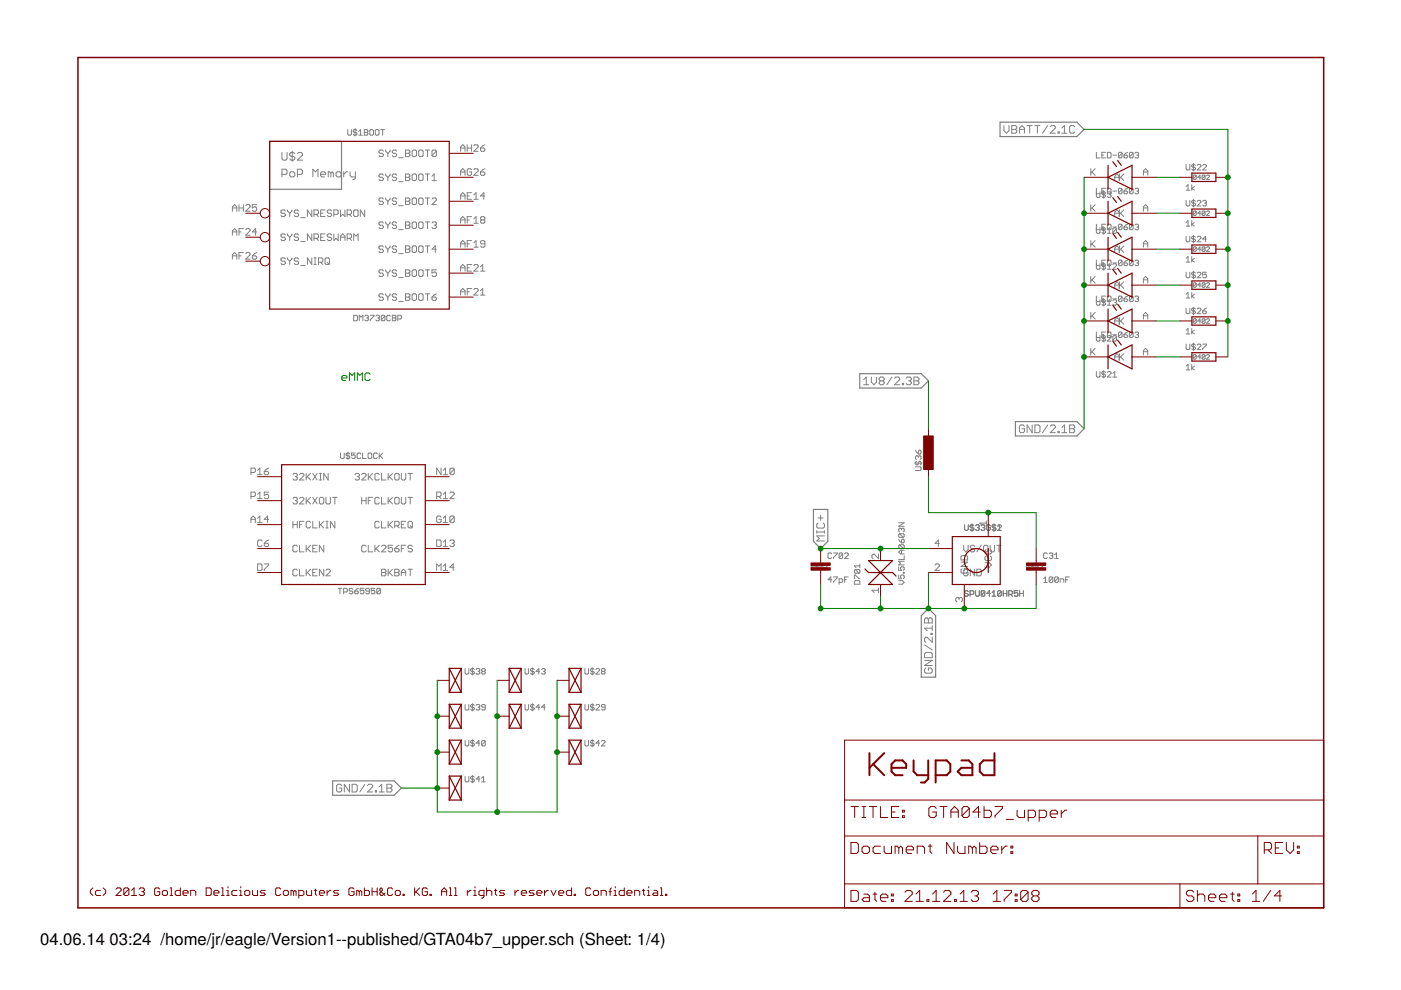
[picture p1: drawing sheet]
<svg xmlns="http://www.w3.org/2000/svg" width="297mm" height="210mm" viewBox="0 0 297 210" stroke-linecap="round" stroke-linejoin="round" font-family="sans-serif">
<defs><g id="words">
<g font-size="3.5">
<text x="8.5" y="200.4">04.06.14</text>
<text x="23.2" y="200.4">03:24 /home/jr/eagle/Version1--published/GTA04b7_upper.sch (Sheet: 1/4)</text>
</g>
</g></defs>
<path d="M57.2 30h15.2v10.1h-15.2zM212 25.9h16.3l1.5 1.5-1.5 1.6h-16.3zM182.3 79.2h13l1.5 1.6-1.5 1.5h-13zM215.3 89.4h13l1.5 1.5-1.5 1.5h-13zM172.5 108h3v6.8l-1.5 1.5-1.5-1.5zM196.8 129l1.6 1.5v13.1h-3.1v-13.1zM70.5 165.6h13.1l1.5 1.5-1.5 1.5h-13.1z" fill="none" stroke="#808080" stroke-width=".25"/>
<g fill="none" stroke="#808080" stroke-width=".21">
<path d="M59.8 32.3v1.4l.2 .3h.6l.3-.3v-1.4M59.8 37h.8l.3-.3v-.5l-.3-.3h-.8v1.6M61.7 36.4h.5l.3 .3v.5l-.3 .3h-.5l-.3-.3v-.5zM62 32.1v2.1M62.5 32.6l-.3-.3h-.5l-.3 .3v.3l.3 .2h.5l.3 .3v.3l-.3 .3h-.5l-.3-.3M63.1 37h.8l.2-.3v-.5l-.2-.3h-.8v1.6M63.1 32.6l.2-.3h.6l.2 .3v.3l-1 1.1h1M66.3 37.5v-1.6l.6 .5 .5-.5v1.6M68 37h1v-.3l-.2-.3h-.6l-.2 .3v.5l.2 .3h.6M70.1 36.7l-.2-.3h-.3v1.1M70.1 36.7v.8M70.1 36.7l.3-.3 .3 .3v.8"/>
<path d="M71.5 36.4h.6l.2 .3v.5l-.2 .3h-.6l-.3-.3v-.5zM72.9 36.4v1.1M73.7 36.4h-.3l-.5 .6M73.7 27.5v.9l.2 .3h.4l.2-.3v-.9M74.2 36.4v.8l.3 .3h.8M75.3 27.3v1.6M75.3 36.4v1.4l-.2 .3h-.3M75.7 27.7l-.2-.2h-.4l-.2 .2 .2 .4h.4l.2 .2-.2 .4h-.4l-.2-.3M76.1 28.7h.7M76.1 27.9l.4-.4v1.2M77.2 27.5h.6l.2 .2-.2 .4 .2 .3-.2 .3h-.6zM77.2 28.1h.6"/>
<path d="M78.6 27.5h.4l.2 .2v.7l-.2 .3h-.4l-.2-.3v-.7zM79.8 27.5h.4l.1 .2v.7l-.1 .3h-.4l-.2-.3v-.7zM80.7 27.5h.8M81.1 27.5v1.2M81.3 37.1l-.3-.2h-.4l-.3 .5 .3 .2h.4l.3 .5-.3 .2h-.4l-.3-.2M81.3 32l-.3-.2h-.4l-.3 .2 .3 .5h.4l.3 .2-.3 .5h-.4l-.3-.2M81.8 31.8v.2l.4 .5M81.8 36.9v.2l.4 .5M82.2 32.5v.7M82.2 37.6v.7M82.7 36.9v.2l-.5 .5M82.7 31.8v.2l-.5 .5"/>
<path d="M84.1 37.1l-.2-.2h-.5l-.2 .5 .2 .2h.5l.2 .5-.2 .2h-.5l-.2-.2M84.1 32l-.2-.2h-.5l-.2 .2 .2 .5h.5l.2 .2-.2 .5h-.5l-.2-.2M84.6 38.5h.9M84.6 33.4h.9M86 37.6h.7M86 36.9h.7l.2 .2-.2 .5 .2 .5-.2 .2h-.7zM86 31.8h.7l.2 .2-.2 .5 .2 .5-.2 .2h-.7zM86 32.5h.7M87.6 36.9h.5l.2 .2v1l-.2 .2h-.5l-.2-.2v-1zM87.6 31.8h.5l.2 .2v1l-.2 .2h-.5l-.2-.2v-1zM88.8 37.1l.2-.2h.5l.2 .2v1l-.2 .2h-.5l-.2-.2zM89 31.8h.5l.2 .2v1l-.2 .2h-.5l-.2-.2v-1z"/>
<path d="M90.2 36.9h.9M90.2 31.8h.9M90.6 31.8v1.4M90.6 36.9v1.4M91.6 38.3h.9M91.6 37.4l.5-.5v1.4M92.5 32v1l-.2 .2h-.5l-.2-.2M92.5 32l-.2-.2h-.5l-.2 .2v1M92.5 32l-.9 1M97.7 32.1v-.9l.4-.5 .5 .5v.9M97.7 37.2v-1l.4-.4 .5 .4v1M97.7 36.5h.9"/>
<path d="M97.7 31.4h.9M99.1 30.7v1.4M99.1 31.4h.9M100 36l-.2-.2h-.5l-.2 .2v.9l.2 .3h.5l.2-.3v-.4h-.5M100 30.7v1.4M100.5 36l.2-.2h.5l.2 .2v.2l-.9 1h.9M100.5 30.9l.2-.2h.5l.2 .2v.3l-.9 .9h.9M101.9 36.5h.7l.2 .4-.2 .3h-.5l-.2-.3zM101.9 31.4h.7l.2 .5-.2 .2h-.5l-.2-.2zM102.8 35.8l-.9 .7M102.8 30.7l-.9 .7M212.9 26.6v1.1l.5 .5 .5-.5v-1.1"/>
<path d="M214.5 27.4h.8M214.5 26.6h.8l.3 .3v.3l-.3 .2 .3 .3v.3l-.3 .2h-.8zM216.1 27.4h1.1M216.1 28.2v-1l.6-.6 .5 .6v1M217.8 26.6h1M218.3 26.6v1.6M219.4 26.6h1.1M219.9 26.6v1.6M222.1 26.6l-1.1 1.6M222.7 26.9l.2-.3h.6l.3 .3v.3l-1.1 1h1.1M224.3 28h.3v.2h-.3zM225.1 27.2l.6-.6v1.6"/>
<path d="M225.1 28.2h1.1M227.9 26.9l-.3-.3h-.6l-.2 .3v1.1l.2 .2h.6l.3-.2M231.3 35.8v1.4M231.5 36.5l.7 .7M232.2 35.8l-.9 .9M232.5 32.3v1.2h.7M232.5 39.9v1.8l.1 .1h.4l.2-.1v-1M233.6 32.9h.4M234.4 32.3h-.8v1.2h.8M234.4 39.9h-.8v1.2M234.8 32.3h.6l.2 .2v.8l-.2 .2h-.6zM235.9 32.9h.8"/>
<path d="M236.3 37.6h1M236.3 38.3v-.9l.5-.5 .5 .5v.9M237.3 36.9v1.4M237.6 37.6l.7 .7M237.9 32.5v.8l-.2 .2h-.4l-.2-.2M237.9 32.5l-.2-.2h-.4l-.2 .2v.8M237.9 32.5l-.8 .8M238.3 36.9l-1 .9M238.3 32.9h.6l.2 .4-.2 .2h-.4l-.2-.2zM239.1 32.3l-.8 .6M239.1 39.9l-.8 .6M240.2 32.5v.8l-.1 .2h-.5l-.1-.2"/>
<path d="M240.2 32.5l-.1-.2h-.5l-.1 .2v.8M240.2 32.5l-.7 .8M240.6 32.5l.2-.2h.4l.2 .2-.2 .4M241 32.9h.2M241.2 32.9l.2 .2-.2 .4h-.4l-.2-.2M242.4 36.5h1M242.4 37.2v-1l.5-.4 .5 .4v1M251.5 39.6l.4-.4v1.1M251.5 34.9v.9l.2 .2h.4l.2-.2v-.9M252.7 39.2v1.1M253 34.7v1.5M253.2 39.6l-.5 .3 .5 .4"/>
<path d="M253.4 35.1l-.2-.2h-.3l-.2 .4 .2 .2h.3l.2 .3-.2 .2h-.3l-.2-.2M253.6 37.3l-.1-.2-.5 .2v.6M253.6 37.3v.6l-.1 .2-.5-.2M253.6 37.3l-.6 .6M253.8 35.1l.2-.2h.4l.2 .2v.2l-.8 .7h.8M254.6 37.6h-.7l.5-.5v1M255 35.1l.2-.2h.4l.2 .2v.2l-.8 .7h.8M255.5 37.3l-.2-.2-.4 .2v.6M255.5 37.3v.6l-.2 .2-.4-.2M255.5 37.3l-.6 .6M255.8 37.3l.2-.2 .4 .2-.6 .8h.6M49.3 54.9v-.9l.4-.4 .5 .4v.9"/>
<path d="M49.3 44.8v-.9l.4-.5 .5 .5v.9M49.3 49.9v-1l.4-.4 .5 .4v1M49.3 44.1h.9M49.3 49.2h.9M49.3 54.3h.9M50.7 44.1h.9M50.7 43.4v1.4M50.7 49.2h.4M50.7 54.3h.4M51.6 48.5h-.9v1.4M51.6 53.6h-.9v1.3M51.6 43.4v1.4"/>
<path d="M52.1 48.7l.2-.2h.5l.2 .2v.2l-.9 1h.9M52.1 53.8l.2-.2h.5l.2 .2v.2l-.9 .9h.9M52.1 43.6l.2-.2h.5l.2 .2v.3l-.9 .9h.9M53.5 54.3h.7l.2 .4-.2 .2h-.5l-.2-.2zM54.4 43.4h-.9v.7l.7-.2 .2 .2v.5l-.2 .2h-.5l-.2-.2M54.4 49.2h-.9l.7-.7v1.4M54.4 53.6l-.9 .7M60.5 44.7l-.2-.2h-.5l-.2 .5 .2 .2h.5l.2 .5-.2 .2h-.5l-.2-.2M60.5 49.8l-.2-.2h-.5l-.2 .5 .2 .2h.5l.2 .5-.2 .2h-.5l-.2-.2M60.5 54.9l-.2-.2h-.5l-.2 .4 .2 .3h.5l.2 .4-.2 .3h-.5l-.2-.3M61 44.5v.2l.4 .5M61 49.6v.2l.4 .5"/>
<path d="M61 54.7v.2l.4 .5M61.4 45.2v.7M61.4 50.3v.7M61.4 55.4v.7M61.9 44.5v.2l-.5 .5M61.9 49.6v.2l-.5 .5M61.9 54.7v.2l-.5 .5M63.3 44.7l-.2-.2h-.5l-.2 .5 .2 .2h.5l.2 .5-.2 .2h-.5l-.2-.2M63.3 49.8l-.2-.2h-.5l-.2 .5 .2 .2h.5l.2 .5-.2 .2h-.5l-.2-.2M63.3 54.9l-.2-.2h-.5l-.2 .4 .2 .3h.5l.2 .4-.2 .3h-.5l-.2-.3M63.8 46.1h.9M63.8 51.2h.9"/>
<path d="M63.8 56.3h.9M66.1 44.5v1.4l-.9-1.4v1.4M66.1 49.6v1.4l-.9-1.4v1.4M66.1 54.7v1.4l-.9-1.4v1.4M66.6 56.1h.4M66.6 45.4h.7l.2-.2v-.5l-.2-.2h-.7v1.4M66.6 50.5h.7l.2-.2v-.5l-.2-.2h-.7v1.4M66.6 54.7h.4M66.8 54.7v1.4M67 45.4l.5 .5M67 50.5l.5 .5M67.5 55.6h.7l.3-.2v-.5l-.3-.2h-.7v1.4"/>
<path d="M68 45.2h.5M68 50.3h.5M68 55.6l.5 .5M68.9 49.6h-.9v1.4h.9M68.9 54.9l.3-.2h.4l.2 .2v.9l-.2 .3h-.4l-.3-.3zM68.9 44.5h-.9v1.4h.9M69.4 55.6l.4 .5M70.3 44.7l-.2-.2h-.5l-.2 .5 .2 .2h.5l.2 .5-.2 .2h-.5l-.2-.2M70.3 49.8l-.2-.2h-.5l-.2 .5 .2 .2h.5l.2 .5-.2 .2h-.5l-.2-.2M70.8 45.4h.7l.2-.2v-.5l-.2-.2h-.7v1.4M70.8 49.6v1.4l.4-.5 .5 .5v-1.4M72.2 44.5v1.4l.5-.5 .4 .5v-1.4"/>
<path d="M72.2 51v-.9l.5-.5 .4 .5v.9M72.2 50.3h.9M73.6 45.4h.7l.2-.2v-.5l-.2-.2h-.7v1.4M73.6 50.5h.7l.2-.2v-.5l-.2-.2h-.7v1.4M74.1 45.4l.4 .5M74.1 50.5l.4 .5M75 51v-1.4l.5 .5 .4-.5v1.4M75.2 44.5h.5l.2 .2v1l-.2 .2h-.5l-.2-.2v-1zM77.3 44.5v1.4l-.9-1.4v1.4M81.3 52.4l-.3-.3h-.4l-.3 .5 .3 .2h.4l.3 .5-.3 .2h-.4l-.3-.2M81.3 42.2l-.3-.2h-.4l-.3 .4 .3 .3h.4l.3 .4-.3 .3h-.4l-.3-.3M81.3 47.3l-.3-.2h-.4l-.3 .4 .3 .3h.4l.3 .4-.3 .3h-.4l-.3-.3"/>
<path d="M81.3 57.4l-.3-.2h-.4l-.3 .5 .3 .2h.4l.3 .5-.3 .2h-.4l-.3-.2M81.8 42v.2l.4 .5M81.8 47.1v.2l.4 .5M81.8 52.1v.3l.4 .4M81.8 57.2v.2l.4 .5M82.2 42.7v.7M82.2 47.8v.7M82.2 52.8v.7M82.2 57.9v.7M82.7 42v.2l-.5 .5M82.7 47.1v.2l-.5 .5M82.7 52.1v.3l-.5 .4"/>
<path d="M82.7 57.2v.2l-.5 .5M84.1 52.4l-.2-.3h-.5l-.2 .5 .2 .2h.5l.2 .5-.2 .2h-.5l-.2-.2M84.1 42.2l-.2-.2h-.5l-.2 .4 .2 .3h.5l.2 .4-.2 .3h-.5l-.2-.3M84.1 47.3l-.2-.2h-.5l-.2 .4 .2 .3h.5l.2 .4-.2 .3h-.5l-.2-.3M84.1 57.4l-.2-.2h-.5l-.2 .5 .2 .2h.5l.2 .5-.2 .2h-.5l-.2-.2M84.6 43.6h.9M84.6 48.7h.9M84.6 53.8h.9M84.6 58.8h.9M86 52.8h.7M86 42h.7l.2 .2-.2 .5 .2 .4-.2 .3h-.7zM86 47.1h.7l.2 .2-.2 .5 .2 .4-.2 .3h-.7z"/>
<path d="M86 52.1h.7l.2 .3-.2 .4 .2 .5-.2 .2h-.7zM86 57.2h.7l.2 .2-.2 .5 .2 .5-.2 .2h-.7zM86 42.7h.7M86 47.8h.7M86 57.9h.7M87.4 57.4l.2-.2h.5l.2 .2v1l-.2 .2h-.5l-.2-.2zM87.6 42h.5l.2 .2v.9l-.2 .3h-.5l-.2-.3v-.9zM87.6 47.1h.5l.2 .2v.9l-.2 .3h-.5l-.2-.3v-.9zM87.6 52.1h.5l.2 .3v.9l-.2 .2h-.5l-.2-.2v-.9zM88.8 42.2l.2-.2h.5l.2 .2v.9l-.2 .3h-.5l-.2-.3zM89 47.1h.5l.2 .2v.9l-.2 .3h-.5l-.2-.3v-.9zM89 52.1h.5l.2 .3v.9l-.2 .2h-.5l-.2-.2v-.9z"/>
<path d="M89 57.2h.5l.2 .2v1l-.2 .2h-.5l-.2-.2v-1zM90.2 42h.9M90.2 47.1h.9M90.2 52.1h.9M90.2 57.2h.9M90.6 42v1.4M90.6 47.1v1.4M90.6 52.1v1.4M90.6 57.2v1.4M91.6 42.2l.2-.2h.5l.2 .2v.2l-.9 1h.9M91.6 47.3l.2-.2h.5l.2 .2-.2 .5M92.1 47.8h.2"/>
<path d="M92.3 47.8l.2 .2-.2 .5h-.5l-.2-.3M92.5 52.8h-.9l.7-.7v1.4M92.5 57.2h-.9v.7l.5-.2 .4 .2v.5l-.2 .2h-.5l-.2-.2M97.7 42.2v-.9l.4-.4 .5 .4v.9M97.7 47.3v-.9l.4-.5 .5 .5v.9M97.7 52.4v-.9l.4-.5 .5 .5v.9M97.7 57.5v-.9l.4-.5 .5 .5v.9M97.7 41.6h.9M97.7 46.6h.9M97.7 51.7h.9M97.7 56.8h.9M99.1 41.6h.4"/>
<path d="M99.1 46.6h.4M99.1 51.7h.4M99.1 56.8h.4M100 40.9h-.9v1.3h.9M100 45.9h-.9v1.4M100 51h-.9v1.4M100 56.1h-.9v1.4h.9M100.5 56.3l.2-.2h.5l.2 .2v.3l-.9 .9h.9M100.5 42.2h.9M100.5 41.3l.4-.4v1.3M100.5 46.4l.4-.5v1.4M100.5 51.5l.4-.5v1.4"/>
<path d="M100.5 47.3h.9M100.5 52.4h.9M101.9 57.5h.9M101.9 56.6l.4-.5v1.4M102.1 46.6l-.2-.2 .2-.5h.5l.2 .3-.2 .4M102.1 46.6l-.2 .3 .2 .4h.5l.2-.2-.2-.5M102.1 46.6h.5M102.8 51.7h-.7l-.2-.2 .2-.5h.5l.2 .2v1l-.2 .2h-.5l-.2-.2M102.8 41.6h-.9l.7-.7v1.3M231.3 43.4v1.4M231.3 51v1.4M231.3 58.6v1.4"/>
<path d="M231.5 44.1l.7 .7M231.5 51.7l.7 .7M231.5 59.3l.7 .7M232.2 43.4l-.9 .9M232.2 51l-.9 .9M232.2 58.6l-.9 1M232.5 47.5v1.8l.1 .2h.4l.2-.2v-1M232.5 55.2v1.7l.1 .2h.4l.2-.2v-1M232.5 41.1h.7M232.5 48.7h.7M232.5 56.3h.7M233.6 41.1h.8"/>
<path d="M233.6 40.5h.4v1.6M233.6 48.1h.4v1.6M233.6 41.1l.8 .4-.2 .3h-.4l-.2-.1M233.6 55.8h.4M233.6 48.7l.8 .4-.2 .4h-.4l-.2-.2M233.6 56.3l.8 .4-.2 .4h-.4l-.2-.2M233.6 40.9l.2-.2h.4l.2 .2M233.6 48.5l.2-.2h.4l.2 .2M233.6 56.1l.2-.2h.4l.2 .2M234 55.7v1.6M234.4 47.5h-.8v1.2h.8M234.4 55.2h-.8v1.1h.8"/>
<path d="M234.8 47.5h.6l.2 .2v.8l-.2 .2h-.6zM234.8 55.2h.6l.2 .2v.7l-.2 .2h-.6zM234.8 40.9l.2-.2h.4l.2 .2M234.8 49.5h.8M234.8 48.7l.4-.4v1.2M234.8 56.3l.4-.4v1.2M234.8 57.1h.8M235.2 41.3h.2M235.4 41.3l.2 .2-.2 .3h-.4l-.2-.1M235.6 40.9l-.2 .2h-.6v-1.2h.6l.2 .2v1l-.2 .2M235.9 56.1l.3-.2h.3l.2 .2v.2l-.8 .8h.8M235.9 40.5h.8"/>
<path d="M235.9 48.1h.8M235.9 55.8h.8M236.3 45.2h1M236.3 52.8h1M236.3 45.9v-.9l.5-.5 .5 .5v.9M236.3 53.5v-.9l.5-.5 .5 .5v.9M236.7 48.5v.8l-.2 .2h-.3l-.3-.2M236.7 48.5l-.2-.2h-.3l-.3 .2v.8M236.7 48.5l-.8 .8M237.3 44.5v1.4M237.3 52.1v1.4M237.3 59.8v1.4"/>
<path d="M237.6 45.2l.7 .7M237.6 52.8l.7 .7M237.9 40.1l-.2-.2h-.4l-.2 .2v.8M237.9 47.7l-.2-.2h-.4l-.2 .2v.8M237.9 55.4l-.2-.2h-.4l-.2 .2v.7M237.9 40.1v.8l-.2 .2h-.4l-.2-.2M237.9 47.7v.8l-.2 .2h-.4l-.2-.2M237.9 55.4v.7l-.2 .2h-.4l-.2-.2M237.9 40.1l-.8 .8M237.9 47.7l-.8 .8M237.9 55.4l-.8 .7M238.3 44.5l-1 .9"/>
<path d="M238.3 52.1l-1 1M238.3 59.8l-1 .9M238.3 40.5h.6l.2 .4-.2 .2h-.4l-.2-.2zM238.3 48.1h.6l.2 .4-.2 .2h-.4l-.2-.2zM238.3 55.8h.6l.2 .3-.2 .2h-.4l-.2-.2zM239.1 47.5l-.8 .6M239.1 55.2l-.8 .6M240.2 40.1l-.1-.2h-.5l-.1 .2v.8M240.2 47.7l-.1-.2h-.5l-.1 .2v.8M240.2 55.4l-.1-.2h-.5l-.1 .2v.7M240.2 40.1v.8l-.1 .2h-.5l-.1-.2M240.2 47.7v.8l-.1 .2h-.5l-.1-.2"/>
<path d="M240.2 55.4v.7l-.1 .2h-.5l-.1-.2M240.2 40.1l-.7 .8M240.2 47.7l-.7 .8M240.2 55.4l-.7 .7M240.6 40.1l.2-.2h.4l.2 .2-.2 .4M240.6 47.7l.2-.2h.4l.2 .2-.2 .4M240.6 55.4l.2-.2h.4l.2 .2-.2 .4M241 40.5h.2M241 48.1h.2M241 55.8h.2M241.2 40.5l.2 .2-.2 .4h-.4l-.2-.2M241.2 48.1l.2 .2-.2 .4h-.4l-.2-.2"/>
<path d="M241.2 55.8l.2 .1-.2 .4h-.4l-.2-.2M242.4 52.4v-.9l.5-.5 .5 .5v.9M242.4 51.7h1M242.4 44.1h1M242.4 44.8v-.9l.5-.5 .5 .5v.9M242.4 59.3h1M251.5 50.1v1l.2 .2h.4l.2-.2v-1M251.5 42.5v1l.2 .2h.4l.2-.2v-1M251.5 47.2l.4-.4v1.1M251.5 54.8l.4-.4v1.2M251.5 40.3h.8M251.5 47.9h.8"/>
<path d="M251.5 55.6h.8M251.5 57.7v1l.2 .2h.4l.2-.2v-1M252.7 46.8v1.1M252.7 54.4v1.2M253 42.3v1.6M253 49.9v1.6M253 57.5v1.6M253.2 47.2l-.5 .4 .5 .3M253.2 54.8l-.5 .4 .5 .4M253.4 42.7l-.2-.2h-.3l-.2 .4 .2 .2h.3l.2 .4-.2 .2h-.3l-.2-.2M253.4 50.3l-.2-.2h-.3l-.2 .4 .2 .2h.3l.2 .4-.2 .2h-.3l-.2-.2M253.4 57.9l-.2-.2h-.3l-.2 .4 .2 .2h.3l.2 .4-.2 .2h-.3l-.2-.2"/>
<path d="M253.6 44.9l-.1-.2-.5 .2v.6M253.6 52.5l-.1-.2h-.3l-.2 .2v.6M253.6 44.9v.6l-.1 .2-.5-.2M253.6 52.5v.6l-.1 .2h-.3l-.2-.2M253.6 44.9l-.6 .6M253.6 52.5l-.6 .6M253.8 50.3l.2-.2h.4l.2 .2v.2l-.8 .8h.8M253.8 42.7l.2-.2h.4l.2 .2v.2l-.8 .8h.8M253.8 57.9l.2-.2h.4l.2 .2v.2l-.8 .8h.8M254.6 45.2h-.7l.5-.5v1M254.6 52.8h-.7l.5-.5v1M255 42.7l.2-.2h.4l.2 .2-.2 .4"/>
<path d="M255.4 43.1h.2M255.5 44.9l-.2-.2-.4 .2v.6M255.5 52.5l-.5-.2-.1 .2v.6M255.5 44.9v.6l-.2 .2-.4-.2M255.5 52.5v.6l-.2 .2-.4-.2M255.5 44.9l-.6 .6M255.5 52.5l-.6 .6M255.6 43.1l.2 .2-.2 .4h-.4l-.2-.2M255.8 57.7h-.8v.6l.4-.2 .4 .2v.4l-.2 .2h-.4l-.2-.2M255.8 50.7h-.8l.6-.6v1.2M255.8 44.9l.2-.2 .4 .2-.6 .8h.6M255.8 52.5l.2-.2h.3l.1 .2-.6 .8h.6"/>
<path d="M75 66.8h.6l.2 .2v.8l-.2 .2h-.6zM76.2 68v-1.2l.4 .4 .3-.4v1.2M77.3 67l.2-.2h.4l.2 .2-.2 .4M77.7 67.4h.2M77.9 67.4l.2 .2-.2 .4h-.4l-.2-.2M78.5 66.8h.8l-.8 1.2M79.7 67l.2-.2h.3l.3 .2-.3 .4M80.1 67.4h.1M80.2 67.4l.3 .2-.3 .4h-.3l-.2-.2M81.3 62.5l-.3-.2h-.4l-.3 .5 .3 .2h.4l.3 .5-.3 .2h-.4l-.3-.2M81.6 67v.8l-.2 .2h-.4l-.2-.2M81.6 67l-.2-.2h-.4l-.2 .2v.8"/>
<path d="M81.6 67l-.8 .8M81.8 62.3v.2l.4 .5M82.2 63v.7M82.7 62.3v.2l-.5 .5M82.8 67l-.2-.2h-.4l-.2 .2v.8l.2 .2h.4l.2-.2M83.2 66.8h.6l.1 .2-.1 .4 .1 .4-.1 .2h-.6zM83.2 67.4h.6M84.1 62.5l-.2-.2h-.5l-.2 .5 .2 .2h.5l.2 .5-.2 .2h-.5l-.2-.2M84.3 67.6h.6l.2-.2v-.4l-.2-.2h-.6v1.2M84.6 63.9h.9M86 62.3h.7l.2 .2-.2 .5 .2 .5-.2 .2h-.7zM86 63h.7"/>
<path d="M87.4 62.5l.2-.2h.5l.2 .2v1l-.2 .2h-.5l-.2-.2zM89 62.3h.5l.2 .2v1l-.2 .2h-.5l-.2-.2v-1zM90.2 62.3h.9M90.6 62.3v1.4M91.6 63h.7l.2 .5-.2 .2h-.5l-.2-.2zM92.5 62.3l-.9 .7M97.7 62.6v-1l.4-.4 .5 .4v1M97.7 61.9h.9M99.1 61.9h.4M100 61.2h-.9v1.4M100.5 61.4l.2-.2h.5l.2 .2v.2l-.9 1h.9M101.9 61.6l.4-.4v1.4"/>
<path d="M101.9 62.6h.9M184.7 79.9v1.1l.6 .6 .5-.6v-1.1M189.1 79.9l-1.1 1.7M193.8 79.9h.8l.2 .3v.3l-.2 .3 .2 .2v.3l-.2 .3h-.8zM231.3 66.3v1.3M231.3 73.9v1.4M231.5 67l.7 .6M231.5 74.6l.7 .7M232.2 73.9l-.9 .9M232.2 66.3l-.9 .9M232.5 78.8v1l.1 .1h.4l.2-.1v-1M232.5 62.8v1.7l.1 .2h.4l.2-.2v-1"/>
<path d="M232.5 70.4v1.7l.1 .2h.4l.2-.2v-.9M232.5 63.9h.7M232.5 71.6h.7M233.6 63.9h.8M233.6 63.4h.4M233.6 71.6h.8M233.6 71h.4v1.5M233.6 63.9l.8 .4-.2 .4h-.4l-.2-.2M233.6 71.5l.8 .4-.2 .4h-.4l-.2-.2M233.6 63.7l.2-.2h.4l.2 .2M233.6 71.4l.2-.2h.4l.2 .2M234 63.4v1.5"/>
<path d="M234 78.6v1.5M234.4 62.8h-.8v1.1M234.4 70.4h-.8v1.2M234.4 79l-.2-.2h-.4l-.2 .4 .2 .2h.4l.2 .4-.2 .1h-.4l-.2-.1M234.8 71.4l.2-.2h.4l.2 .2M234.8 79l.2-.2h.4l.2 .2v.2l-.8 .7h.8M234.8 62.8h.6l.2 .2v.8l-.2 .1h-.6zM234.8 63.9l.4-.4v1.2M234.8 64.7h.8M235.6 71.4l-.2 .2h-.6v-1.2h.6l.2 .2v.9l-.8 .8h.8M235.9 63.4h.8M235.9 71h.8"/>
<path d="M235.9 79.2l.4-.4v1.1M235.9 63.7l.3-.2h.3l.2 .2-.2 .4M235.9 79.9h.8M236.3 60.5h1M236.3 68.1h1M236.3 75.7h1M236.3 61.2v-1l.5-.4 .5 .4v1M236.3 68.7v-.9l.5-.4 .5 .4v.9M236.3 76.4v-1l.5-.4 .5 .4v1M236.3 64.1h.2M236.5 64.1l.2 .2-.2 .4h-.3l-.3-.2M236.7 71.4l-.2-.2h-.3l-.3 .2v.7"/>
<path d="M236.7 71.4v.7l-.2 .2h-.3l-.3-.2M236.7 71.4l-.8 .7M237.3 67.4v1.3M237.3 75v1.4M237.6 60.5l.7 .7M237.6 68.1l.7 .6M237.6 75.7l.7 .7M237.9 70.6l-.2-.2h-.4l-.2 .2v.8M237.9 63l-.2-.2h-.4l-.2 .2v.8M237.9 63v.8l-.2 .1h-.4l-.2-.1M237.9 70.6v.8l-.2 .2h-.4l-.2-.2M237.9 63l-.8 .8"/>
<path d="M237.9 70.6l-.8 .8M238.3 67.4l-1 .9M238.3 75l-1 .9M238.3 63.4h.6l.2 .4-.2 .1h-.4l-.2-.1zM238.3 71h.6l.2 .4-.2 .2h-.4l-.2-.2zM239.1 62.8l-.8 .6M239.1 70.4l-.8 .6M240.2 63l-.1-.2h-.5l-.1 .2v.8M240.2 70.6l-.1-.2h-.5l-.1 .2v.8M240.2 63v.8l-.1 .1h-.5l-.1-.1M240.2 70.6v.8l-.1 .2h-.5l-.1-.2M240.2 63l-.7 .8"/>
<path d="M240.2 70.6l-.7 .8M240.6 63l.2-.2h.4l.2 .2-.2 .4M240.6 70.6l.2-.2h.4l.2 .2-.2 .4M241 63.4h.2M241 71h.2M241.2 63.4l.2 .2-.2 .3h-.4l-.2-.1M241.2 71l.2 .2-.2 .4h-.4l-.2-.2M242.4 75.3v-1l.5-.4 .5 .4v1M242.4 60v-.9l.5-.5 .5 .5v.9M242.4 67.6v-.9l.5-.4 .5 .4v.9M242.4 67h1M242.4 74.6h1"/>
<path d="M251.5 62.4l.4-.4v1.2M251.5 70l.4-.4v1.2M251.5 77.6l.4-.3v1.1M251.5 63.2h.8M251.5 70.8h.8M251.5 78.4h.8M251.5 73v.9l.2 .2h.4l.2-.2v-.9M251.5 65.3v1l.2 .2h.4l.2-.2v-1M252.7 62v1.2M252.7 69.6v1.2M252.7 77.3v1.1M253 65.2v1.5"/>
<path d="M253 72.8v1.5M253.2 62.4l-.5 .4 .5 .4M253.2 70l-.5 .4 .5 .4M253.2 77.6l-.5 .4 .5 .4M253.4 65.5l-.2-.2h-.3l-.2 .4 .2 .2h.3l.2 .4-.2 .2h-.3l-.2-.2M253.4 73.2l-.2-.2h-.3l-.2 .3 .2 .3h.3l.2 .3-.2 .2h-.3l-.2-.2M253.6 60.1l-.1-.1h-.3l-.2 .1v.6M253.6 67.8l-.1-.2h-.3l-.2 .2v.6M253.6 75.4l-.1-.2h-.3l-.2 .2v.6M253.6 60.1v.6l-.1 .2h-.3l-.2-.2M253.6 67.8v.6l-.1 .1h-.3l-.2-.1M253.6 75.4v.6l-.1 .2h-.3l-.2-.2"/>
<path d="M253.6 60.1l-.6 .6M253.6 67.8l-.6 .6M253.6 75.4l-.6 .6M253.8 65.5l.2-.2h.4l.2 .2v.2l-.8 .8h.8M253.8 73.2l.2-.2h.4l.2 .2v.1l-.8 .8h.8M254.6 60.5h-.7l.5-.5v.9M254.6 68.1h-.7l.5-.5v.9M254.6 75.7h-.7l.5-.5v1M255 73h.8v.2l-.8 .7v.2M255 65.9h.6l.2 .4-.2 .2h-.4l-.2-.2zM255.5 60.1l-.5-.1-.1 .1v.6M255.5 67.8l-.5-.2-.1 .2v.6"/>
<path d="M255.5 75.4l-.5-.2-.1 .2v.6M255.5 60.1v.6l-.2 .2-.4-.2M255.5 67.8v.6l-.2 .1-.4-.1M255.5 75.4v.6l-.2 .2-.4-.2M255.5 60.1l-.6 .6M255.5 67.8l-.6 .6M255.5 75.4l-.6 .6M255.8 65.3l-.8 .6M255.8 60.1l.2-.1h.3l.1 .1-.6 .8h.6M255.8 67.8l.2-.2h.3l.1 .2-.6 .7h.6M255.8 75.4l.2-.2h.3l.1 .2-.6 .8h.6M54.6 99.7l.5-.4v1.3"/>
<path d="M56 99.9h.7l.3 .5-.3 .2h-.4l-.3-.2zM57 99.3l-1 .6M72.2 96.1v.9l.2 .2h.4l.2-.2v-.9M73.8 95.8v1.6M74.1 96.2l-.1-.1h-.4l-.2 .1 .2 .4h.4l.1 .2-.1 .4h-.4l-.2-.2M75.3 96.1h-.8v.5l.4-.2 .4 .2v.4l-.2 .2h-.4l-.2-.2M76.5 96.2l-.2-.1h-.4l-.2 .1v.8l.2 .2h.4l.2-.2M76.9 96.1v1.1h.8M78.2 96.1h.4l.2 .1v.8l-.2 .2h-.4l-.2-.2v-.8zM80 96.2l-.2-.1h-.4l-.2 .1v.8l.2 .2h.4l.2-.2M80.4 96.1v1.1M80.6 96.6l.6 .6"/>
<path d="M81.2 96.1l-.8 .7M93.5 99.3v1.3l-.9-1.3v1.3M94 99.7l.4-.4v1.3M96.3 99.5l-.2-.2h-.5l-.2 .2v.9M96.3 99.5v.9l-.2 .2h-.5l-.2-.2M96.3 99.5l-.9 .9M183.1 80.5l.6-.6v1.7M183.1 81.6h1.1M186.7 80.8l-.3 .2v.3l.3 .3h.5l.3-.3v-.3l-.3-.2M186.7 80.8l-.3-.3v-.3l.3-.3h.5l.3 .3v.3l-.3 .3M186.7 80.8h.5M189.7 80.2l.2-.3h.6l.3 .3v.3l-1.1 1.1h1.1"/>
<path d="M191.3 81.3h.3v.3h-.3zM192.1 80.2l.3-.3h.5l.3 .3v.3l-.3 .3M192.7 80.8h.2M192.9 80.8l.3 .2v.3l-.3 .3h-.5l-.3-.3M193.8 80.8h.8M193.9 98.2h1.6M194.1 99h1l.2 .2v.4l-.2 .2h-1M194.1 95.5l.6 .7M194.3 97.8l-.2 .2v.4l.2 .2 .4-.2v-.4l.2-.2 .4 .2v.4l-.2 .2M194.7 96.8l.2-.2 .4 .2v.4l-.2 .2M194.7 96.8l-.2-.2-.4 .2v.4l.2 .2M194.7 95.7l.2-.2 .4 .2v.4l-.2 .1h-.4z"/>
<path d="M194.7 96.8v.2M217.2 90.4l-.3-.3h-.5l-.3 .3v1.1l.3 .2h.5l.3-.2v-.6h-.5M218.8 90.1v1.6l-1-1.6v1.6M219.4 90.1h.8l.3 .3v1.1l-.3 .2h-.8zM222.1 90.1l-1.1 1.6M222.7 90.4l.2-.3h.6l.3 .3v.2l-1.1 1.1h1.1M224.3 91.5h.3v.2h-.3zM225.1 91.7h1.1M225.1 90.6l.6-.5v1.6M226.8 90.1h.8l.3 .3v.2l-.3 .3 .3 .3v.3l-.3 .2h-.8zM226.8 90.9h.8M53.2 100.2h.7l.2-.3v-.4l-.2-.2h-.7v1.3"/>
<path d="M53.2 105.3h.7l.2-.3v-.4l-.2-.3h-.7v1.4M53.2 110.8v-.9l.5-.5 .4 .5v.9M53.2 110.1h.9M54.6 119.6h.7l.3 .2v.9l-.3 .3h-.7zM54.6 110.8h1M54.6 104.8l.5-.5v1.4M54.6 109.9l.5-.5v1.4M54.6 100.6h1M54.6 105.7h1M55.6 114.7l-.3-.2h-.4l-.3 .2v1l.3 .2h.4l.3-.2M56 115.2h.7l.3 .5-.3 .2h-.4l-.3-.2zM56 119.6h1v.2l-1 .9v.3"/>
<path d="M57 104.3h-1v.7l.7-.2 .3 .2v.5l-.3 .2h-.4l-.3-.2M57 110.1h-1l.7-.7v1.4M57 114.5l-1 .7M62.1 100.6l.2-.2h.5l.2 .2-.2 .5M62.1 105.7l.2-.2h.5l.2 .2-.2 .5M62.1 110.5v1.4M62.1 111.2h.9M62.6 101.1h.2M62.6 106.2h.2M62.8 106.2l.2 .2-.2 .4h-.5l-.2-.2M62.8 101.1l.2 .2-.2 .5h-.5l-.2-.3M63 110.5v1.4"/>
<path d="M63 115.8l-.2-.2h-.5l-.2 .2v1l.2 .2h.5l.2-.2M63.5 100.6l.2-.2h.5l.2 .2v.2l-.9 1h.9M63.5 105.7l.2-.2h.5l.2 .2v.2l-.9 .9h.9M63.5 111.2h.5M63.5 115.6v1.4h.9M64.4 110.5h-.9v1.4M64.9 100.4v1.4M64.9 105.5v1.3M64.9 115.6v1.4M65.2 101.1l.6 .7M65.2 106.2l.6 .6M65.2 116.3l.6 .7"/>
<path d="M65.8 110.8l-.2-.3h-.4l-.3 .3v.9l.3 .2h.4l.2-.2M65.8 100.4l-.9 .9M65.8 105.5l-.9 .9M65.8 115.6l-.9 .9M66.3 116.3h.5M66.3 100.4l.9 1.4M66.3 105.5l.9 1.3M66.3 110.5v1.4h.9M67.2 100.4l-.9 1.4M67.2 105.5l-.9 1.3M67.2 115.6h-.9v1.4h.9M67.7 100.4h.5"/>
<path d="M67.7 101.8h.5M67.7 105.7l.2-.2h.5l.2 .2v.9l-.2 .2h-.5l-.2-.2zM67.7 110.5v1.4M67.9 100.4v1.4M67.9 111.2l.7 .7M68.6 115.6v1.4l-.9-1.4v1.4M68.6 110.5l-.9 1M69.1 105.5v1.1l.2 .2h.5l.2-.2v-1.1M69.1 110.5h.5M69.1 111.9h.5M69.3 110.5v1.4M69.6 100.4v1.4l-1-1.4v1.4"/>
<path d="M70.5 105.5h1M71 105.5v1.3M71 110.5v1.4l-.9-1.4v1.4M75.3 100.6l.2-.2h.5l.2 .2-.2 .5M75.7 101.1h.3M76 101.1l.2 .2-.2 .5h-.5l-.2-.3M76.7 100.6l.2-.2h.5l.2 .2v.2l-.9 1h.9M76.7 106.2h.9M76.7 105.5v1.3M77.6 115.8l-.2-.2h-.5l-.2 .2v1l.2 .2h.5l.2-.2M77.6 105.5v1.3M78.1 106.2h.4"/>
<path d="M78.1 100.4v1.4M78.1 115.6v1.4h.9M78.3 101.1l.7 .7M79 105.5h-.9v1.3M79 100.4l-.9 .9M79.5 115.6v1.4M79.7 116.3l.7 .7M80.4 100.6l-.2-.2h-.5l-.2 .2v.9l.2 .3h.5l.2-.3M80.4 105.7l-.2-.2h-.5l-.2 .2v.9l.2 .2h.5l.2-.2M80.4 110.8l-.2-.3h-.5l-.2 .3v.9l.2 .2h.5l.2-.2M80.4 115.6l-.9 .9M80.9 100.4v1.4h.9"/>
<path d="M80.9 105.5v1.3h.9M80.9 110.5v1.4h.9M80.9 115.8l.2-.2h.5l.2 .2v.3l-.9 .9h.9M82.3 100.4v1.4M82.3 105.5v1.3M82.3 110.5v1.4M82.5 106.2l.7 .6M82.5 101.1l.7 .7M82.5 111.2l.7 .7M83.2 115.6h-.9v.7l.5-.2 .4 .2v.5l-.2 .2h-.5l-.2-.2M83.2 100.4l-.9 .9M83.2 105.5l-.9 .9"/>
<path d="M83.2 110.5l-.9 1M83.7 116.3h.7l.2 .5-.2 .2h-.5l-.2-.2zM83.7 111.5h.7l.2-.3v-.4l-.2-.3h-.7v1.4M83.9 100.4h.5l.2 .2v.9l-.2 .3h-.5l-.2-.3v-.9zM83.9 105.5h.5l.2 .2v.9l-.2 .2h-.5l-.2-.2v-.9zM84.2 111.5l.4 .4M84.6 115.6l-.9 .7M85.1 116.3h.5M85.1 100.4v1.1l.2 .3h.5l.2-.3v-1.1M85.1 105.5v1.1l.2 .2h.5l.2-.2v-1.1M85.1 111.2h.5M86 110.5h-.9v1.4h.9"/>
<path d="M86 115.6h-.9v1.4M86.5 100.4h.9M86.5 105.5h.9M86.7 110.5h.5l.2 .3v.9l-.2 .2h-.5l-.2-.2v-.9zM87 100.4v1.4M87 105.5v1.3M87 111.5l.4 .4M87.4 115.8l-.2-.2h-.5l-.2 .2 .2 .5h.5l.2 .2-.2 .5h-.5l-.2-.2M92.6 105.3h.7l.2-.3v-.4l-.2-.3h-.7v1.4M92.6 114.5h.7l.2 .2v1l-.2 .2h-.7zM93 105.3l.5 .4M93.5 109.6l-.2-.2h-.5l-.2 .2v1l.2 .2h.5l.2-.2v-.5h-.5"/>
<path d="M94 110.8h.9M94 100.6h.9M94 105.7h.9M94 104.8l.4-.5v1.4M94 109.9l.4-.5v1.4M94 115l.4-.5v1.4M94 115.9h.9M95.4 104.6l.2-.3h.5l.2 .3v.2l-.9 .9h.9M95.4 114.7l.2-.2h.5l.2 .2-.2 .5M95.8 115.2h.3M96.1 115.2l.2 .2-.2 .5h-.5l-.2-.2M96.3 109.6v1l-.2 .2h-.5l-.2-.2"/>
<path d="M96.3 109.6l-.2-.2h-.5l-.2 .2v1M96.3 109.6l-.9 1M172.6 119.8l-.1-.1-.5 .1v.6M172.6 119.8v.6l-.1 .2-.5-.2M172.6 119.8l-.6 .6M173.2 112.8h1.6M173.2 112.5v.6M173.4 110.9l-.2 .3v.5l.2 .3h1.1l.3-.3v-.5l-.3-.3M173.4 109.8h1.1M174 109.3v1M174.5 119.8l-.5-.1-.1 .1v.6M174.5 119.8v.6l-.2 .2-.4-.2"/>
<path d="M174.5 119.8l-.6 .6M174.8 119.8l.1-.1 .5 .1-.6 .8h.6M174.8 113.6h-1.6l.5 .6-.5 .5h1.6M174.8 112.5v.6M176.3 117.4l-.2-.2h-.4l-.1 .2v.8l.1 .2h.4l.2-.2M176.7 117.2h.8v.2l-.8 .8v.2M178.7 117.4l-.2-.2h-.4l-.2 .2v.8M178.7 117.4v.8l-.2 .2h-.4l-.2-.2M178.7 117.4l-.8 .8M179.1 117.4l.2-.2h.3l.3 .2v.2l-.8 .8h.8M182.3 119.6v.8M182.3 120h-1.2l.4 .4"/>
<path d="M186.3 117.5v.9l-1-.9-.4 .2v.5l.2 .2M190.5 114.3l.6 .8M190.5 110.8h1.2l-1.2 .8h1.2M190.7 113.2l-.2 .1v.4l.2 .2h.8M190.7 115.5l-.2 .2v.4l.2 .2h.8M190.7 113.2h.8l.2 .1v.4l-.2 .2M190.7 115.5h.8l.2 .2v.4l-.2 .2M190.7 115.5l.8 .8M190.7 113.2l.8 .7M191.1 112.2l-.2-.2-.4 .2v.4l.2 .2M191.1 112.2l.2-.2 .4 .2v.4l-.2 .2M191.1 112.2v.2"/>
<path d="M191.1 116.7v.8M191.3 114.3l.4 .2v.4l-.2 .2h-.4v-.6zM191.7 117.8v.8h-1.2M191.7 119h-1.2l.4 .4-.4 .4h1.2M191.7 116.7h-.8l-.4 .4 .4 .4h.8M198.2 119.8l.3-.2h.4l.3 .2v.2l-1 1h1M199.2 115.2h-1l.7-.7v1.4M203.8 119.2h1.3l-1.3 .9h1.3M203.8 118l.2-.2h.9l.2 .2v.7h-1.3zM204.3 115.6v.9l.5 .5 .5-.5v-.9M204.5 111.3v.9l.2 .3h.4l.2-.3v-.9M206.1 111.1v1.5"/>
<path d="M206.5 111.5l-.2-.2h-.4l-.2 .4 .2 .2h.4l.2 .3-.2 .3h-.4l-.2-.3M206.7 115.8l-.3-.2h-.4l-.3 .5 .3 .2h.4l.3 .5-.3 .2h-.4l-.3-.2M206.8 111.5l.3-.2h.3l.2 .2-.2 .4M207.2 111.9h.2M207.4 111.9l.2 .2-.2 .4h-.3l-.3-.3M208 111.5l.2-.2h.4l.2 .2-.2 .4M208 115.6l-.9 1.4M208.4 111.9h.2M208.6 111.9l.2 .2-.2 .4h-.4l-.2-.3M208.8 115.6h.4l.3 .2v1l-.3 .2h-.4l-.3-.2v-1zM208.8 119.3h1l.4 .5-.4 .4h-1M209.1 116.5l-.3 .3v.4l.3 .3h.9l.2-.3v-.4l-.2-.3"/>
<path d="M209.1 117.9l-.3 .3v.4l.3 .3h.9l.2-.3v-.4l-.2-.3M209.1 110.9h-1.4l.5 .5M209.1 110.4v1M209.9 115.6v1.2l.3 .2h.4l.3-.2v-1.2M210 111.5l-.2-.2h-.4l-.2 .2v.7l.2 .3h.4l.2-.3v-.3h-.4M210.7 111.1v1.5M211.1 111.5l-.2-.2h-.4l-.1 .4 .1 .2h.4l.2 .3-.2 .3h-.4l-.1-.3M211.3 115.6h1M211.5 111.5l.2-.2h.4l.2 .2v.2l-.8 .8h.8M211.5 111.7l.4-.4v1.2M211.8 115.6v1.4M218.3 119.8l-.1-.1-.5 .1v.6"/>
<path d="M218.3 119.8v.6l-.1 .2-.5-.2M218.3 119.8l-.6 .6M220.2 119.8l-.2-.1-.4 .1v.6M220.2 119.8v.6l-.2 .2-.4-.2M220.2 119.8l-.6 .6M220.5 119.8l.2-.1 .4 .1-.6 .8h.6M222.1 117.4l-.3-.2h-.3l-.2 .2v.8l.2 .2h.3l.3-.2M222.4 117.4l.2-.2h.4l.2 .2-.2 .4M222.8 117.8h.2M223 117.8l.2 .2-.2 .4h-.4l-.2-.2M223.6 118.4h.8M223.6 117.6l.4-.4v1.2"/>
<path d="M63 120.9l-.2-.2h-.5l-.2 .2v1l.2 .2h.5l.2-.2M63.5 120.7v1.4h.9M64.9 120.7v1.4M65.2 121.4l.6 .7M65.8 120.7l-.9 .9M66.3 121.4h.5M67.2 120.7h-.9v1.4h.9M68.6 120.7v1.4l-.9-1.4v1.4M69.1 120.9l.2-.2h.5l.2 .2v.3l-.9 .9h.9M71.7 124.7h.8M72.1 124.7v1.2M72.9 125.5h.5l.2-.2v-.4l-.2-.2h-.5v1.2"/>
<path d="M74.8 124.9l-.2-.2h-.4l-.2 .2 .2 .4h.4l.2 .2-.2 .4h-.4l-.2-.2M75.2 125.3h.6l.2 .4-.2 .2h-.4l-.2-.2zM76 124.7l-.8 .6M77.2 124.7h-.8v.6l.4-.2 .4 .2v.4l-.2 .2h-.4l-.2-.2M78.3 125.3h-.6l-.2-.2 .2-.4h.4l.2 .2v.8l-.2 .2h-.4l-.2-.2M79.5 124.7h-.8v.6l.4-.2 .4 .2v.4l-.2 .2h-.4l-.2-.2M80.6 124.9l-.1-.2h-.4l-.2 .2v.8M80.6 124.9v.8l-.1 .2h-.4l-.2-.2M80.6 124.9l-.7 .8M80.9 120.7h.7l.2 .2-.2 .5 .2 .5-.2 .2h-.7zM80.9 121.4h.7M82.3 120.7v1.4"/>
<path d="M82.5 121.4l.7 .7M83.2 120.7l-.9 .9M83.7 120.7h.7l.2 .2-.2 .5 .2 .5-.2 .2h-.7zM83.7 121.4h.7M85.1 122.1v-.9l.5-.5 .4 .5v.9M85.1 121.4h.9M86.5 120.7h.9M87 120.7v1.4M92.6 121v-1.4l.4 .4 .5-.4v1.4M94 121h.9M94 120l.4-.4v1.4M96.3 120.3h-.9l.7-.7v1.4"/>
<path d="M173.5 120.1h-.6l.5-.4v.9M176.3 122.9h-.7l.5-.6v1.2M176.7 122.3h.8v.2l-.8 .8v.2M177.9 123.5h.6l.2-.2v-.4l-.2-.2h-.6v1.2M179.1 122.9h.4M179.9 122.3h-.8v1.2M181.1 123.3l.2-.2h.8l.2 .2v.6h-1.2zM181.1 122.7v-.8h.2l.8 .8h.2M181.3 120.8l-.2 .1v.4l.2 .2h.8M181.3 120.8h.8l.2 .1v.4l-.2 .2M181.3 120.8l.8 .7M186.3 125.2h-1.4l.4 .4"/>
<path d="M186.3 124.7v.9M190.5 123.1h.8l.4 .4-.4 .4h-.8M190.5 120.2v.7h.6l-.2-.3 .2-.4h.4l.2 .2v.4l-.2 .1M190.5 121.9v.8h.6l-.2-.4 .2-.4h.4l.2 .2v.4l-.2 .2M191.5 121.3h.2v.2h-.2zM196 131.3l.3-.3h.3l.2 .3 .3-.3h.3l.3 .3v.8h-1.7zM196 136.7l1.7 1.1M196.3 138.4h1.1l.3 .2v.8h-1.7v-.8zM196.8 131.3v.8M197.4 134.3h.3v.2h-.3zM197.7 135.1v1.1l-1.1-1.1h-.3l-.3 .3v.5l.3 .3M197.7 132.7v1"/>
<path d="M197.7 133.2h-1.7l.6 .5M203.3 126.9l.3-.2 .4 .2v.5l-.2 .2M203.3 126.9l-.2-.2-.5 .2v.5l.3 .2M203.3 126.9v.2M204 120.6l-.2 .2v.5l.2 .2h.9l.2-.2v-.5M205 120.7h-.4l-.3 .2v1l.3 .2h.4l.3-.2v-.5h-.5M205.3 120.9l-.4-.3h-.5v.5M205.3 125.4l-.2-.2h-.4l-.2 .4 .2 .2h.4l.2 .4-.2 .2h-.4l-.2-.2M205.7 126h.6l.2-.2v-.4l-.2-.2h-.6v1.2M206.7 120.7v1.4l-1-1.4v1.4M206.8 125.2v1l.3 .2h.3l.2-.2v-1M207.1 120.7h.7l.2 .2v1l-.2 .2h-.7z"/>
<path d="M208.8 125.4l-.2-.2h-.4l-.2 .2v.8M208.8 125.4v.8l-.2 .2h-.4l-.2-.2M208.8 125.4l-.8 .8M210 125.8h-.8l.6-.6v1.2M210.4 126.4h.7M210.4 125.6l.3-.4v1.2M212.3 125.4l-.2-.2h-.4l-.2 .2v.8M212.3 125.4v.8l-.2 .2h-.4l-.2-.2M212.3 125.4l-.8 .8M212.7 125.8h.8M212.7 125.2v1.2M213.5 125.2v1.2"/>
<path d="M213.9 126h.5l.3-.2v-.4l-.3-.2h-.5v1.2M214.2 126l.5 .4M215.8 125.2h-.8v.6l.4-.2 .4 .2v.4l-.2 .2h-.4l-.2-.2M216.2 125.8h.8M216.2 125.2v1.2M217 125.2v1.2M219.3 120.1h-.7l.5-.4v.9M221.3 123.5h.8M221.3 122.7l.4-.4v1.2M223.2 122.5v.8l-.2 .2h-.4l-.2-.2M223.2 122.5l-.2-.2h-.4l-.2 .2v.8M223.2 122.5l-.8 .8"/>
<path d="M224.4 122.5l-.2-.2h-.4l-.2 .2v.8M224.4 122.5v.8l-.2 .2h-.4l-.2-.2M224.4 122.5l-.8 .8M224.8 123.5v-.8h.6l.2 .2v.6M226 122.9h.3M226.7 122.3h-.7v1.2M98.6 141.8v.9l.2 .2h.4l.2-.2v-.9M98.6 149.4v.9l.2 .2h.4l.2-.2v-.9M98.6 157v1l.2 .2h.4l.2-.2v-1M100.2 141.6v1.5M100.2 149.2v1.5M100.2 156.8v1.5"/>
<path d="M100.6 141.9l-.2-.1h-.4l-.2 .3 .2 .2h.4l.2 .4-.2 .2h-.4l-.2-.2M100.6 149.6l-.2-.2h-.4l-.2 .4 .2 .1h.4l.2 .4-.2 .2h-.4l-.2-.2M100.6 157.2l-.2-.2h-.4l-.2 .4 .2 .2h.4l.2 .4-.2 .2h-.4l-.2-.2M100.9 141.9l.2-.1h.4l.2 .1-.2 .4M100.9 149.6l.2-.2h.4l.2 .2-.2 .3M101.3 142.3h.2M101.3 149.9h.2M101.5 142.3l.2 .2-.2 .4h-.4l-.2-.2M101.5 149.9l.2 .3-.2 .3h-.4l-.2-.2M101.7 157.6h-.8l.6-.6v1.2M102.3 142.3l-.2 .2 .2 .4h.4l.2-.2-.2-.4M102.3 142.3h.4"/>
<path d="M102.3 142.3l-.2-.2 .2-.3h.4l.2 .1-.2 .4M102.9 149.9h-.6l-.2-.1 .2-.4h.4l.2 .2v.7l-.2 .2h-.4l-.2-.2M102.9 157.2v.8l-.2 .2h-.4l-.2-.2M102.9 157.2l-.2-.2h-.4l-.2 .2v.8M102.9 157.2l-.8 .8M111.3 141.8v.9l.2 .2h.4l.2-.2v-.9M111.3 149.4v.9l.2 .2h.4l.2-.2v-.9M112.9 141.6v1.5M112.9 149.2v1.5M113.3 149.6l-.2-.2h-.4l-.2 .4 .2 .1h.4l.2 .4-.2 .2h-.4l-.2-.2M113.3 141.9l-.2-.1h-.4l-.2 .3 .2 .2h.4l.2 .4-.2 .2h-.4l-.2-.2M114.4 142.3h-.8l.6-.5v1.1"/>
<path d="M114.4 149.9h-.8l.6-.5v1.1M114.8 141.9l.2-.1h.4l.2 .1-.2 .4M115.2 142.3h.2M115.4 142.3l.2 .2-.2 .4h-.4l-.2-.2M115.6 149.9h-.8l.6-.5v1.1M124 141.8v.9l.2 .2h.4l.2-.2v-.9M124 149.4v.9l.2 .2h.4l.2-.2v-.9M124 157v1l.2 .2h.4l.2-.2v-1M125.6 141.6v1.5M125.6 149.2v1.5M125.6 156.8v1.5M126 157.2l-.2-.2h-.4l-.2 .4 .2 .2h.4l.2 .4-.2 .2h-.4l-.2-.2"/>
<path d="M126 149.6l-.2-.2h-.4l-.2 .4 .2 .1h.4l.2 .4-.2 .2h-.4l-.2-.2M126 141.9l-.2-.1h-.4l-.2 .3 .2 .2h.4l.2 .4-.2 .2h-.4l-.2-.2M126.3 141.9l.2-.1h.4l.2 .1v.2l-.8 .8h.8M126.3 149.6l.2-.2h.4l.2 .2v.2l-.8 .7h.8M127.1 157.6h-.8l.6-.6v1.2M127.5 157.2l.2-.2h.4l.2 .2v.2l-.8 .8h.8M127.7 142.3l-.2 .2 .2 .4h.4l.2-.2-.2-.4M127.7 142.3h.4M127.7 142.3l-.2-.2 .2-.3h.4l.2 .1-.2 .4M128.3 149.9h-.6l-.2-.1 .2-.4h.4l.2 .2v.7l-.2 .2h-.4l-.2-.2M196 140h1.7l-1.7 1.1h1.7M196.3 141.6l-.3 .3v.6l.3 .2h1.1l.3-.2v-.6l-.3-.3h-.6v.6"/>
<path d="M72.5 166.6l-.3-.3h-.6l-.2 .3v1l.2 .3h.6l.3-.3v-.5h-.6M74.1 166.3v1.6l-1.1-1.6v1.6M74.7 166.3h.8l.2 .3v1l-.2 .3h-.8zM77.4 166.3l-1.1 1.6M77.9 166.6l.3-.3h.5l.3 .3v.2l-1.1 1.1h1.1M79.6 167.6h.2v.3h-.2zM80.4 167.9h1.1M80.4 166.8l.5-.5v1.6M82 166.3h.8l.3 .3v.2l-.3 .3 .3 .3v.2l-.3 .3h-.8zM82 167.1h.8M98.6 164.6v1l.2 .2h.4l.2-.2v-1M100.2 164.4v1.6"/>
<path d="M100.6 164.8l-.2-.2h-.4l-.2 .4 .2 .2h.4l.2 .4-.2 .2h-.4l-.2-.2M101.7 165.2h-.8l.6-.6v1.2M102.1 165.8h.8M102.1 165l.4-.4v1.2"/>
</g>
<path d="M184.3 159.7v4.7M187.5 159.7l-3.2 3.1M210.8 159.7v4.7h-2.3l-.8-.8v-1.6l.8-.8h2.3M185.1 162l2.4 2.4M189 162.8h3.1v-.8l-.7-.8h-1.6l-.8 .8v1.6l.8 .8h1.6M193.7 161.2v2.4l.8 .8h2.3M196.8 161.2v3.9l-.8 .8h-.7M198.4 164.4h2.3l.8-.8v-1.6l-.8-.8h-2.3v4.7M203.8 161.2h1.6l.8 .8v2.4h-2.4l-.7-.8 .7-.8h2.4" fill="none" stroke="#800000" stroke-width=".42"/>
<g fill="none" stroke="#800000" stroke-width=".21">
<path d="M95.2 37.6h5.1M95.2 32.5h5.1M229.8 37.6h5.1M240 37.6h5.1M250.2 37.6h2.5M257.8 37.6h2.5M52.1 45.2h3.1M52.1 50.3h3.1M52.1 55.4h3.1M95.2 42.7h5.1M95.2 47.8h5.1M95.2 52.8h5.1"/>
<path d="M95.2 57.9h5.1M229.8 52.8h5.1M229.8 45.2h5.1M240 52.8h5.1M240 45.2h5.1M250.2 52.8h2.5M250.2 45.2h2.5M257.8 52.8h2.5M257.8 45.2h2.5M95.2 63h5.1M229.8 60.5h5.1M229.8 68.1h5.1"/>
<path d="M229.8 75.7h5.1M240 60.5h5.1M240 68.1h5.1M240 75.7h5.1M250.2 60.5h2.5M250.2 68.1h2.5M250.2 75.7h2.5M257.8 60.5h2.5M257.8 68.1h2.5M257.8 75.7h2.5M196.8 90.9v2.6M196.8 98.5v2.6"/>
<path d="M54.6 101.1h5.1M54.6 106.2h5.1M54.6 111.2h5.1M54.6 116.3h5.1M90.2 101.1h5M90.2 106.2h5M90.2 111.2h5M90.2 116.3h5M174 116.3v3.1M186.7 116.3v2.6M196.8 116.3h5.1M209.5 108.7v5.1"/>
<path d="M219.7 116.3v3.1M54.6 121.4h5.1M90.2 121.4h5M174 120.9v3M186.7 123.9v2.6M196.8 121.4h5.1M204.4 123.9v5.1M219.7 120.9v3M92.7 144.3h2.5M92.7 151.8h2.5M92.7 159.5h2.5M105.4 144.3h2.5"/>
<path d="M105.4 151.8h2.5M118.1 144.3h2.5M118.1 151.8h2.5M118.1 159.5h2.5M179.1 156.9h101.5v35.6h-101.5zM92.7 167.1h2.5M179.1 177.2h101.5M179.1 169.6h101.5M180.4 178.6h1.2l.4 .4v1.6l-.4 .4h-1.2zM180.4 171h1.6M181.2 171v2.3M182.8 179.8l.4-.4h.7l.4 .4v.8l-.4 .4h-.7l-.4-.4z"/>
<path d="M182.8 171h.8M182.8 173.3h.8M183.2 171v2.3M184.3 171h1.6M185.1 171v2.3M186.7 171v2.3h1.5M186.7 179.4h-1.2l-.4 .4v.8l.4 .4h1.2M187.5 179.4v1.2l.3 .4h1.2v-1.6M189 172.2h.8M190.6 171h-1.6v2.3h1.6M190.6 179.8l-.4-.4h-.4v1.6M190.6 179.8l.4-.4 .3 .4v1.2"/>
<path d="M190.6 179.8v1.2M191.3 173h.4v.3h-.4zM191.3 171.8h.4v.4h-.4zM196.8 179.4h.8M197.2 179v1.6l.4 .4M198.5 171.4l-.4-.4h-.8l-.4 .4v1.6l.4 .3h.8l.4-.3v-.8h-.8M199.3 171h1.5M200.1 171v2.3M201.6 173.3v-1.5l.8-.8 .8 .8v1.5M201.6 172.2h1.6M202.3 178.6v2.4l-1.6-2.4v2.4M203 179.4v1.2l.4 .4h1.2v-1.6"/>
<path d="M205.5 171.4l-.4-.4h-.8l-.3 .4v1.6M205.5 171.4v1.6l-.4 .3h-.8l-.3-.3M205.5 171.4l-1.5 1.6M206.2 179.8l-.4-.4h-.4v1.6M206.2 179.8v1.2M206.2 179.8l.3-.4 .4 .4v1.2M207.7 178.6v2.4h1.2l.4-.4v-.8l-.4-.4h-1.2M207.9 172.2h-1.6l1.2-1.2v2.3M208.6 171v2.3h1.2l.4-.3v-.8l-.4-.4h-1.2M211 171h1.5v.4l-1.5 1.6v.3M212.4 179.4v1.6M213.3 173.7h1.6"/>
<path d="M213.6 179.4h-.4l-.8 .8M214.3 179.4h.4v.4h-.4zM215.6 171.8v1.2l.4 .3h1.2v-1.5M218 173.3h1.2l.3-.3v-.8l-.3-.4h-1.2v2.3M220.3 173.3h1.2l.4-.3v-.8l-.4-.4h-1.2v2.3M222.7 172.6h1.5v-.4l-.4-.4h-.7l-.4 .4v.8l.4 .3h.7M225 171.8v1.5M226.2 171.8h-.4l-.8 .8M266.7 177.2v10.2M270.4 179.8h.8M271.9 178.6h-1.5v2.4h1.5M272.7 178.6v1.6l.8 .8 .8-.8v-1.6"/>
<path d="M275.1 179.4h.4v.4h-.4zM19.7 188.3l-.5 .5v.5l.5 .6M21.3 188.8h-.8l-.3 .3v.5l.3 .3h.8M21.9 188.3l.5 .5v.5l-.5 .6M24.6 188.5l.3-.2h.5l.3 .2v.3l-1.1 1.1h1.1M27.3 188.5v1.1l-.2 .3h-.6l-.3-.3M27.3 188.5l-.2-.2h-.6l-.3 .2v1.1M27.3 188.5l-1.1 1.1M27.9 189.9h1.1M27.9 188.8l.5-.5v1.6M29.5 188.5l.3-.2h.5l.3 .2v.3l-.3 .3M30.1 189.1h.2"/>
<path d="M30.3 189.1l.3 .2v.3l-.3 .3h-.5l-.3-.3M33.9 188.5l-.3-.2h-.5l-.3 .2v1.1l.3 .3h.5l.3-.3v-.5h-.6M34.7 188.8h.5l.3 .3v.5l-.3 .3h-.5l-.3-.3v-.5zM36.1 189.9h.5M36.1 188.3h.2v1.6M38.2 188.3v1.6h-.8l-.3-.3v-.5l.3-.3h.8M38.8 189.3h1.1v-.2l-.3-.3h-.5l-.3 .3v.5l.3 .3h.5M40.4 189.9v-1.1h.8l.3 .3v.8M43.7 188.3h.8l.3 .2v1.1l-.3 .3h-.8zM45.3 189.3h1.1v-.2l-.3-.3h-.5l-.3 .3v.5l.3 .3h.5M47 189.9h.5M47 188.3h.2v1.6"/>
<path d="M48.1 188.8h.2v1.1M48.1 189.9h.5M48.3 188v.3M50.2 188.8h-.8l-.3 .3v.5l.3 .3h.8M50.8 188.8h.3v1.1M50.8 189.9h.5M51.1 188v.3M52.2 188.8h.5l.3 .3v.5l-.3 .3h-.5l-.3-.3v-.5zM53.5 188.8v.8l.3 .3h.8v-1.1M56.2 188.8h-.8l-.2 .3 .2 .2h.6l.2 .3-.2 .3h-.8M59.5 188.5l-.3-.2h-.5l-.3 .2v1.1l.3 .3h.5l.3-.3M60.3 188.8h.6l.3 .3v.5l-.3 .3h-.6l-.2-.3v-.5z"/>
<path d="M62.3 189.1l-.3-.3h-.3v1.1M62.3 189.1v.8M62.3 189.1l.2-.3 .3 .3v.8M63.4 189.9h.8l.2-.3v-.5l-.2-.3h-.8v1.6M65 188.8v.8l.3 .3h.8v-1.1M66.6 188.8h.6M66.9 188.5v1.1l.3 .3M67.7 189.3h1.1v-.2l-.3-.3h-.5l-.3 .3v.5l.3 .3h.5M69.3 188.8v1.1M70.2 188.8h-.3l-.6 .5M71.8 188.8h-.8l-.3 .3 .3 .2h.5l.3 .3-.3 .3h-.8M75.1 188.5l-.3-.2h-.5l-.3 .2v1.1l.3 .3h.5l.3-.3v-.5h-.6"/>
<path d="M76.2 189.1l-.3-.3h-.3v1.1M76.2 189.1v.8M76.2 189.1l.2-.3 .3 .3v.8M77.3 188.3v1.6h.8l.2-.3v-.5l-.2-.3h-.8M78.9 189.1h1.1M78.9 188.3v1.6M80 188.3v1.6M81.6 189.3l-.5 .6h-.3l-.3-.3v-.3l.6-.5v-.3l-.3-.2-.3 .2v.3l1.1 1.1M83.2 188.5l-.2-.2h-.6l-.2 .2v1.1l.2 .3h.6l.2-.3M84.1 188.8h.5l.3 .3v.5l-.3 .3h-.5l-.3-.3v-.5zM85.4 189.6h.3v.3h-.3zM87.9 188.3v1.6"/>
<path d="M88.2 189.1l.8 .8M89 188.3l-1.1 1M90.6 188.5l-.3-.2h-.5l-.3 .2v1.1l.3 .3h.5l.3-.3v-.5h-.5M91.2 189.6h.2v.3h-.2zM93.6 189.1h1.1M93.6 189.9v-1.1l.6-.5 .5 .5v1.1M95.3 189.9h.5M95.3 188.3h.2v1.6M96.4 189.9h.5M96.4 188.3h.2v1.6M99.1 188.8v1.1M99.9 188.8h-.3l-.5 .5"/>
<path d="M100.4 188.8h.3v1.1M100.4 189.9h.6M100.7 188v.3M102.6 189.9h-.8l-.3-.3v-.5l.3-.3h.8v1.3l-.3 .3h-.2M103.2 189.1l.2-.3h.6l.3 .3v.8M103.2 188.3v1.6M104.8 188.8h.5M105.1 188.5v1.1l.2 .3M107 188.8h-.8l-.3 .3 .3 .2h.5l.3 .3-.3 .3h-.8M109.2 188.8v1.1M110 188.8h-.3l-.5 .5M110.5 189.3h1.1v-.2l-.2-.3h-.6l-.3 .3v.5l.3 .3h.6"/>
<path d="M113.3 188.8h-.9l-.2 .3 .2 .2h.6l.3 .3-.3 .3h-.8M113.8 189.3h1.1v-.2l-.3-.3h-.5l-.3 .3v.5l.3 .3h.5M115.4 188.8v1.1M116.3 188.8h-.3l-.6 .5M116.8 188.8l.5 1.1 .6-1.1M118.4 189.3h1.1v-.2l-.2-.3h-.6l-.3 .3v.5l.3 .3h.6M121.2 188.3v1.6h-.8l-.3-.3v-.5l.3-.3h.8M121.7 189.6h.3v.3h-.3zM125.3 188.5l-.3-.2h-.5l-.3 .2v1.1l.3 .3h.5l.3-.3M126.1 188.8h.5l.3 .3v.5l-.3 .3h-.5l-.3-.3v-.5zM127.4 189.9v-1.1h.9l.2 .3v.8M129.1 189.1h.5"/>
<path d="M129.6 188.3l-.2 .2v1.4M130.2 188.8h.3v1.1M130.2 189.9h.5M130.5 188v.3M132.4 188.3v1.6h-.8l-.3-.3v-.5l.3-.3h.8M132.9 189.3h1.1v-.2l-.3-.3h-.5l-.3 .3v.5l.3 .3h.5M134.6 189.9v-1.1h.8l.2 .3v.8M136.2 188.8h.5M136.5 188.5v1.1l.2 .3M137.3 188.8h.2v1.1M137.3 189.9h.5M137.5 188v.3"/>
<path d="M138.6 188.8h.6l.2 .3v.8h-.8l-.2-.3 .2-.3h.8M140 189.9h.5M140 188.3h.3v1.6M141.1 189.6h.3v.3h-.3zM179.1 187.4h101.5M180.4 188.8h1.2l.4 .4v1.5l-.4 .4h-1.2zM183.2 189.6h.7l.4 .3v1.2h-1.1l-.4-.4 .4-.4h1.1M185.1 189.6h.8M185.5 189.2v1.5l.4 .4M186.7 190.3h1.5v-.4l-.4-.3h-.8l-.3 .3v.8l.3 .4h.8M189 190.7h.4v.4h-.4zM189 189.6h.4v.3h-.4z"/>
<path d="M191.9 189.2l.4-.4h.7l.4 .4v.4l-1.5 1.5h1.5M192.1 180.2h1.6v-.4l-.4-.4h-.8l-.4 .4v.8l.4 .4h.8M194.2 191.1h1.5M194.2 189.6l.8-.8v2.3M194.5 181v-1.6h1.1l.4 .4v1.2M196.5 190.7h.4v.4h-.4zM197.7 191.1h1.6M197.7 189.6l.8-.8v2.3M200 189.2l.4-.4h.8l.4 .4v.4l-1.6 1.5h1.6M202.4 190.7h.4v.4h-.4zM203.6 191.1h1.5M203.6 189.6l.7-.8v2.3"/>
<path d="M205.9 189.2l.4-.4h.8l.4 .4v.4l-.4 .3M206.7 189.9h.4M207.1 189.9l.4 .4v.4l-.4 .4h-.8l-.4-.4M210.1 180.2h1.5v-.4l-.4-.4h-.8l-.3 .4v.8l.3 .4h.8M210.6 191.1h1.5M210.6 189.6l.7-.8v2.3M212.9 188.8h1.6v.4l-1.6 1.5v.4M214.3 180.6h.4v.4h-.4zM215.2 190.7h.4v.4h-.4zM215.2 189.6h.4v.3h-.4zM218 189.2l-.4-.4h-.8l-.4 .4v1.5M218 189.2v1.5l-.4 .4h-.8l-.4-.4"/>
<path d="M218 189.2l-1.6 1.5M219.1 189.9l-.3-.3v-.4l.3-.4h.8l.4 .4v.4l-.4 .3M219.1 189.9l-.3 .4v.4l.3 .4h.8l.4-.4v-.4l-.4-.4M219.1 189.9h.8M250.2 187.4v5.1M253.1 189.2l-.4-.4h-.8l-.4 .4v.4l.4 .3h.8l.4 .4v.4l-.4 .4h-.8l-.4-.4M253.9 189.9l.4-.3h.8l.3 .3v1.2M253.9 188.8v2.3M256.2 190.3h1.6v-.4l-.4-.3h-.8l-.4 .3v.8l.4 .4h.8M258.6 190.3h1.5v-.4l-.4-.3h-.7l-.4 .3v.8l.4 .4h.7M260.9 189.6h.8M261.3 189.2v1.5l.4 .4"/>
<path d="M262.4 190.7h.4v.4h-.4zM262.4 189.6h.4v.3h-.4zM265.5 191.1h1.6M265.5 189.6l.8-.8v2.3M268.1 180.2h1.1l.4-.4v-.8l-.4-.4h-1.1v2.4M268.8 180.2l.8 .8M269.4 188.8l-1.6 2.3M271.7 189.9h-1.5l1.2-1.1v2.3M275.1 180.6h.4v.4h-.4z"/>
<circle cx="56.2" cy="45.2" r=".99"/>
<circle cx="56.2" cy="50.3" r=".99"/>
<circle cx="56.2" cy="55.4" r=".99"/>
</g>
<g fill="none" stroke="#800000" stroke-width=".25">
<path d="M57.2 30h38v35.5h-38zM234.9 35.1v5M234.9 37.6l5.1-2.5v5zM235.9 34.3l.8 1M237 34l.7 1.1M252.7 36.7h5.1v1.8h-5.1zM234.9 42.7v5.1M234.9 50.3v5.1M234.9 57.9v5.1M234.9 45.2l5.1-2.5v5.1zM234.9 52.8l5.1-2.5v5.1zM235.9 41.9l.8 1"/>
<path d="M235.9 49.5l.8 1M235.9 57.1l.8 1.1M237 41.7l.7 1M237 49.3l.7 1M237 56.9l.7 1M252.7 44.3h5.1v1.8h-5.1zM252.7 51.9h5.1v1.8h-5.1zM252.7 59.6h5.1v1.7h-5.1zM234.9 65.5v5.1M234.9 73.1v5.1M234.9 60.5l5.1-2.6v5.1zM234.9 68.1l5.1-2.6v5.1z"/>
<path d="M234.9 75.7l5.1-2.6v5.1zM235.9 64.8l.8 1M235.9 72.4l.8 1M237 64.5l.7 1M237 72.1l.7 1M252.7 67.2h5.1v1.7h-5.1zM252.7 74.8h5.1v1.8h-5.1zM59.7 98.5h30.5v25.4h-30.5zM184.1 118.9h5.1l-5.1 5h5.1zM201.9 113.8h10.2v10.1h-10.2zM209.5 116.3v5.1M183.4 120.6l.7 .8h5.1l.8 .8"/>
<path d="M95.2 141.7v5.1M95.2 149.3v5.1M95.2 156.9v5.1M95.2 146.8h2.6M95.2 141.7h2.6M95.2 141.7l2.6 5.1M95.2 154.4h2.6M95.2 149.3h2.6M95.2 149.3l2.6 5.1M95.2 156.9h2.6M95.2 156.9l2.6 5.1M97.8 141.7l-2.6 5.1"/>
<path d="M97.8 141.7v5.1M97.8 149.3v5.1M97.8 156.9v5.1M97.8 149.3l-2.6 5.1M97.8 156.9l-2.6 5.1M107.9 146.8h2.6M107.9 141.7h2.6M107.9 154.4h2.6M107.9 149.3h2.6M107.9 141.7v5.1M107.9 149.3v5.1M107.9 141.7l2.6 5.1"/>
<path d="M107.9 149.3l2.6 5.1M110.5 141.7l-2.6 5.1M110.5 141.7v5.1M110.5 149.3v5.1M110.5 149.3l-2.6 5.1M120.6 146.8h2.6M120.6 141.7h2.6M120.6 154.4h2.6M120.6 149.3h2.6M120.6 156.9h2.6M120.6 141.7v5.1M120.6 149.3v5.1"/>
<path d="M120.6 156.9v5.1M120.6 141.7l2.6 5.1M120.6 149.3l2.6 5.1M120.6 156.9l2.6 5.1M123.2 141.7l-2.6 5.1M123.2 141.7v5.1M123.2 149.3v5.1M123.2 156.9v5.1M123.2 149.3l-2.6 5.1M123.2 156.9l-2.6 5.1M95.2 164.5v5.1M95.2 162h2.6"/>
<path d="M95.2 169.6h2.6M95.2 164.5h2.6M95.2 164.5l2.6 5.1M97.8 164.5v5.1M97.8 164.5l-2.6 5.1M120.6 162h2.6"/>
<circle cx="207" cy="118.9" r="2.54"/>
</g>
<g fill="#800000" stroke="#800000" stroke-width=".21">
<path d="M172 120.4h4v.5h-4z"/>
<path d="M172 119.4h4v.5h-4z"/>
<path d="M217.7 120.4h4v.5h-4z"/>
<path d="M217.7 119.4h4v.5h-4z"/>
<path d="M195.8 92.4h2.1v7.1h-2.1z"/>
</g>
<path d="M16.5 12.2h264.1v180.3h-264.1z" fill="none" stroke="#800000" stroke-width=".32"/>
<g fill="none" stroke="#008000" stroke-width=".21">
<path d="M229.8 37.6v53.3M229.8 27.4h30.5v48.3M245.1 37.6h5.1M245.1 52.8h5.1M245.1 45.2h5.1M78.5 79.3l-.3-.2h-.5l-.3 .2v1.1l.3 .3h.5l.3-.3M245.1 75.7h5.1M245.1 68.1h5.1M245.1 60.5h5.1M72.5 80.1h1.1v-.2l-.3-.3h-.6l-.2 .3v.5l.2 .3h.6M74.1 80.7v-1.6l.6 .5 .5-.5v1.6M75.8 80.7v-1.6l.5 .5 .5-.5v1.6"/>
<path d="M196.8 80.8v10.1M174 116.3h22.8M196.8 101.1v7.6h22.9v7.6M174 123.9v5.1h45.7v-5.1M186.7 126.5v2.5M196.8 121.4v7.6M92.7 144.3v27.9h25.4v-27.9M105.4 144.3v27.9M85.1 167.1h7.6"/>
</g>
<g fill="#008000" stroke="#008000" stroke-width=".21">
<circle cx="174" cy="129" r=".51"/>
<circle cx="196.8" cy="129" r=".51"/>
<circle cx="204.4" cy="129" r=".51"/>
<circle cx="186.7" cy="129" r=".51"/>
<circle cx="229.8" cy="45.2" r=".51"/>
<circle cx="229.8" cy="52.8" r=".51"/>
<circle cx="229.8" cy="60.5" r=".51"/>
<circle cx="229.8" cy="68.1" r=".51"/>
<circle cx="229.8" cy="75.7" r=".51"/>
<circle cx="92.7" cy="151.8" r=".51"/>
<circle cx="92.7" cy="159.5" r=".51"/>
<circle cx="92.7" cy="167.1" r=".51"/>
<circle cx="118.1" cy="151.8" r=".51"/>
<circle cx="118.1" cy="159.5" r=".51"/>
<circle cx="105.4" cy="151.8" r=".51"/>
<circle cx="105.4" cy="172.2" r=".51"/>
<circle cx="186.7" cy="116.3" r=".51"/>
<circle cx="174" cy="116.3" r=".51"/>
<circle cx="209.5" cy="108.7" r=".51"/>
<circle cx="260.3" cy="68.1" r=".51"/>
<circle cx="260.3" cy="60.5" r=".51"/>
<circle cx="260.3" cy="52.8" r=".51"/>
<circle cx="260.3" cy="45.2" r=".51"/>
<circle cx="260.3" cy="37.6" r=".51"/>
</g>
<use href="#words"/>
</svg>
